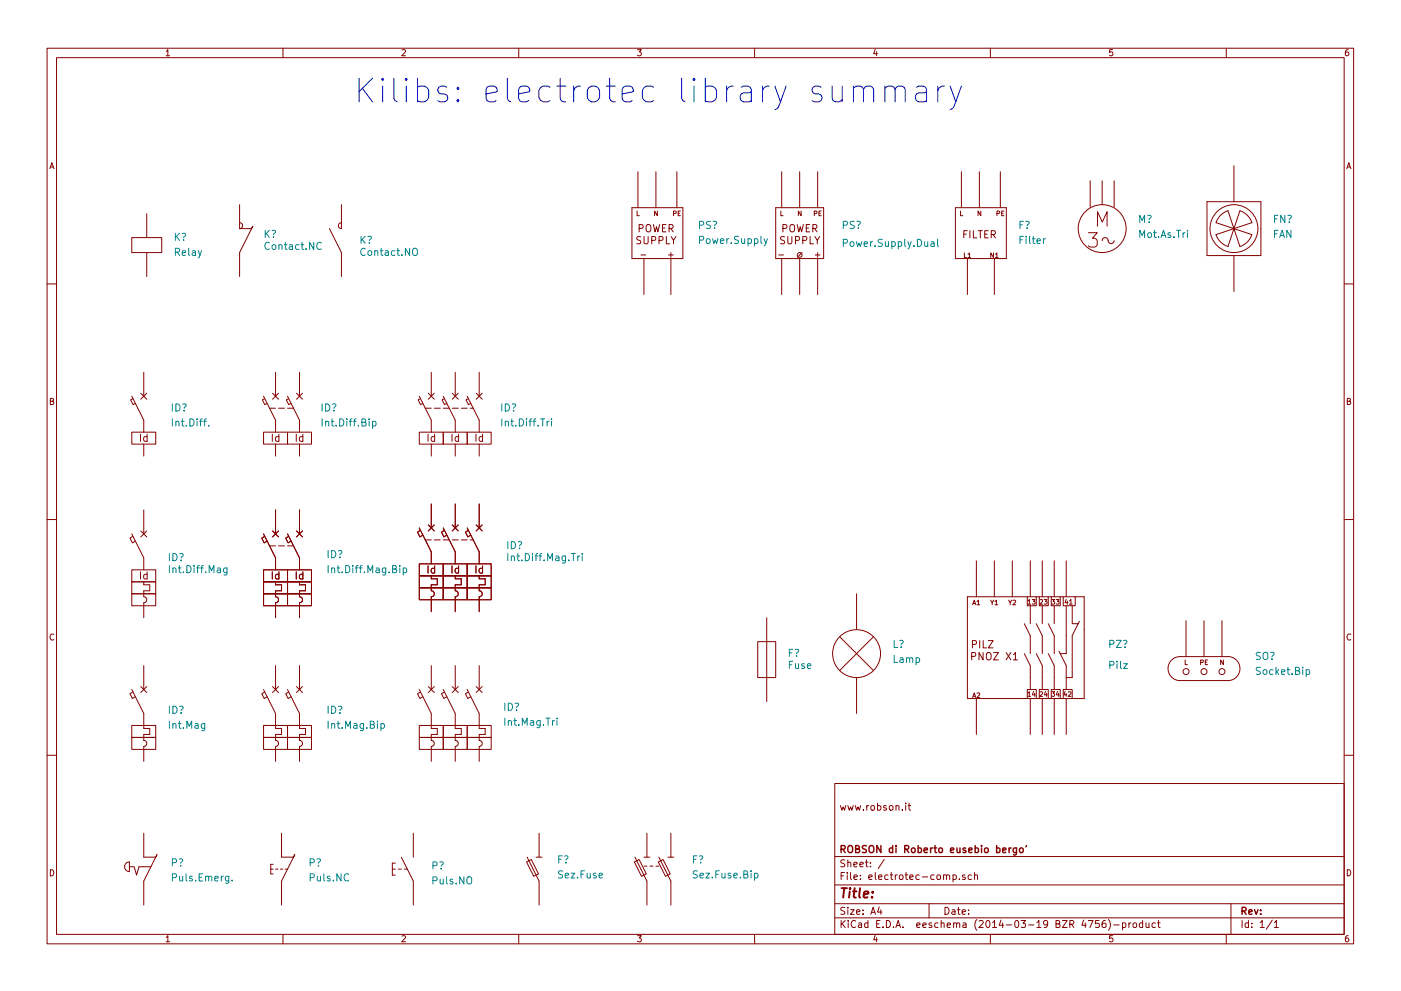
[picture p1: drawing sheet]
<svg xmlns="http://www.w3.org/2000/svg" width="297mm" height="210mm" viewBox="0 0 297 210" stroke-linecap="round" stroke-linejoin="round" font-family="sans-serif">
<g fill="none" stroke="#840000" stroke-width=".21">
<path d="M10 10.2h277v190h-277zM12 12.2h273v186h-273zM35.2 10.9l.4-.4v1.3M35.2 11.8h.8M60 10.2v2M85.2 10.6l.5-.1 .3 .4-.8 .9h.8M110 10.2v2M135.2 10.5h.8l-.5 .5 .3 .1 .2 .2-.1 .4-.2 .1-.5-.1M160 10.2v2M185.5 10.5l-.3 .9h.8M185.9 11v.8M210 10.2v2"/>
<path d="M235.9 10.5h-.6l-.1 .6h.6l.2 .5-.3 .2-.5-.1M260 10.2v2M285.9 10.5l-.4 .1-.2 .2-.1 .8 .3 .2 .4-.1 .1-.4-.1-.2-.4-.1-.3 .3M10.6 35.8l.4-1.3 .4 1.3M10.7 35.4h.6M135.3 36.4v7.7M139.1 36.4v7.7M143.5 36.4v7.7M165.7 36.4v7.7M169.5 36.4v7.7M173.4 36.4v7.7M203.8 36.4v7.7"/>
<path d="M207.6 36.4v7.7M212.1 36.4v7.7M231.1 38.3v5.7M233.7 38.3v5.1M236.2 38.3v5.7M261.6 35.2v7.6M285.5 35.8l.5-1.3 .4 1.3M285.7 35.4h.6M27.9 50.4h6.4v3.2h-6.4zM31.1 45.3v5.1M31.1 53.6v5.1M50.8 47.2h.1a.64 .64 0 0 1 .5 .7 .64 .64 0 0 1-.6 .6"/>
<path d="M50.8 48.5h2.5l-2.5 5.1v5.1M50.8 43.4v5.1M53.6 48l-.3 .5 .3-.5M69.8 48.5l2.6 5.1v5.1M71.1 51h.1M72.4 43.4l-.1 5.1a.64 .64 0 0 1-.5-.7 .64 .64 0 0 1 .6-.6M134 44.1v10.8zM134 44.1h10.8zM134 54.9h10.8zM135.1 44.8v1h.5M135.5 48.5l.7-.1 .2-.2-.2-.5-.7-.1v1.6M135.9 50.3l-.6-.1-.3 .3 .1 .3 .7 .3v.5l-.2 .1h-.6"/>
<path d="M135.9 54.1h1zM136.5 54.9v7.6M136.6 50.2v1.2l.2 .3h.5l.1-.3v-1.2M137.2 47.7h.6a1.01 1.01 0 0 1-.2 1.5l-.4-.1a1.16 1.16 0 0 1 0-1.4zM138.2 51l.7-.1 .1-.2-.1-.4-.7-.1v1.5M138.5 47.6l.4 1.6 .3-1.1 .3 1.1 .4-1.6M139.4 44.8v1l-.6-1v1M139.7 51l.8-.1 .1-.2-.1-.4-.8-.1v1.5M140.5 48.4h.5M141.2 47.6h-.7v1.6h.7M141.3 50.2v1.5h.7M141.7 54.1h1z"/>
<path d="M141.9 48.5l.7-.1 .1-.2-.1-.5-.7-.1v1.6M142.2 48.5l.5 .7M142.2 53.6v1zM142.2 54.9v7.6M142.3 50.2l.5 .8 .5-.8M142.8 45.3h.5v-.4l-.5-.1v1M142.8 51v.7M143.8 45.3h.3M144.3 44.8h-.5v1h.5M144.8 44.1v10.8zM164.5 54.9h10.1zM164.5 44.1v10.8z"/>
<path d="M164.5 44.1h10.1zM165.1 54.1h1zM165.6 44.8v1h.4M165.7 54.9v7.6M166 48.5l.7-.1 .2-.2-.2-.5-.7-.1v1.6M166.3 50.3l-.5-.1-.3 .3 .1 .3 .7 .3v.5l-.2 .1h-.6M167 50.2v1.2l.3 .3h.5l.1-.3v-1.2M167.7 47.7h.6a1.01 1.01 0 0 1-.2 1.5l-.4-.1a1.16 1.16 0 0 1 0-1.4zM168.7 51l.7-.1 .1-.2-.1-.4-.7-.1v1.5M169 47.6l.4 1.6 .3-1.1 .3 1.1 .3-1.6M169.5 54.9v7.6M169.8 44.8v1l-.5-1v1"/>
<path d="M170.1 53.6l-1.1 1M170.2 51l.7-.1 .2-.2-.2-.4-.7-.1v1.5M170.9 48.4h.5M171.7 47.6h-.8v1.6h.8M171.8 50.2v1.5h.7M172.3 48.5l.8-.1 .1-.2-.1-.5-.8-.1v1.6M172.6 45.3h.5l.1-.4-.6-.1v1M172.7 48.5l.5 .7M172.8 50.2l.5 .8 .5-.8M172.8 54.1h1.1zM173.3 51v.7M173.4 53.6v1z"/>
<path d="M173.4 54.9v7.6M173.6 45.3h.4M174.1 44.8h-.5v1h.5M174.6 44.1v10.8zM202.6 44.1v10.8zM202.6 44.1h10.8zM202.6 54.9h10.8zM203.7 44.8v1h.4M204.3 49.7h.6M204.5 53.7v1h.5M205.1 48.9h-.8v1.6M205.1 54.9v7.6"/>
<path d="M205.2 53.9l.3-.2v1M205.2 54.7h.6M205.6 48.9v1.6M206.4 48.9v1.6h.7M207.4 48.9h.9M207.8 48.9v1.6M207.9 44.8v1l-.5-1v1M208.8 49.7h.5M209.5 48.9h-.7v1.6h.7M210.2 49.8l.7-.1 .1-.3v-.3l-.3-.2h-.5v1.6M210.5 49.8l.5 .7M210.6 53.7v1l-.5-1v1"/>
<path d="M210.8 54.9v7.6M211 53.9l.4-.2v1M211 54.7h.6M211.4 45.3h.5v-.4l-.5-.1v1M212.4 45.3h.3M212.9 44.8h-.5v1h.5M213.4 44.1v10.8zM230.8 49.4h1.8l-1 1.1a.82 .82 0 0 1 1 .6v.7l-.2 .5-1.2 .1-.4-.3M232.7 48v-3.1l1 2.2 1-2.2v3.1M233.7 51h.1M233.7 51a.68 .68 0 0 1 .8-.6 .68 .68 0 0 1 .5 .9v.1a.64 .64 0 0 0 .7 .3 .64 .64 0 0 0 .5-.7M255.9 54.2h11.4z"/>
<path d="M255.9 42.8v11.4zM255.9 42.8h5.7zM257.8 49.8l3.8-1.3-1.3 3.8a3.9 3.9 0 0 1-2.5-2.5zM258.9 45.6l1.4-.9 1.3 3.8-3.8-1.3 .4-.8zM261.6 42.8h5.7zM261.6 54.2v7.6M262.9 44.7l-1.3 3.8 3.8-1.3a4 4 0 0 0-2.5-2.5M265.4 49.8a3.9 3.9 0 0 1-2.5 2.5l-1.3-3.8 3.8 1.3M267.3 48.5v5.7zM267.3 42.8v5.7zM10 60.2h2M30.5 79v5.1"/>
<path d="M58.4 79v5.1M63.5 79v5.1M91.4 79v5.1M96.5 79v5.1M101.6 79v5.1M285 60.2h2M10.7 85.1h.5l.1-.5-.6-.1v1.3h.5l.2-.4-.3-.3M27.9 91.7h5.1v2.5h-5.1zM27.9 84.1l2.6 5M28.2 84.6l-.5 .2 .5 1 .5-.2M29.2 86.6h.1M29.8 92.1v1.5"/>
<path d="M29.8 83.4l1.3 1.3M30.5 89.1v2.6zM30.5 94.2v2.6M31.1 83.4l-1.3 1.3M31.2 92.7l-.4-.1-.3 .3 .1 .7h.6M31.2 92.1v1.5M55.9 91.7h5.1v2.5h-5.1zM55.9 84.1l2.5 5M56.1 84.6l-.5 .2 .5 1 .5-.2M57.1 86.6h.1M57.1 86.6h1.3zM57.7 92.1v1.5"/>
<path d="M57.8 83.4l1.3 1.3M58.4 89.1v2.6zM58.4 94.2v2.6M59.1 86.6h1.2zM59.1 83.4l-1.3 1.3M59.1 92.7l-.4-.1-.3 .3 .1 .7h.6M59.1 92.1v1.5M61 91.7h5v2.5h-5zM61 86.6h1.2zM61 84.1l2.5 5M61.2 84.6l-.5 .2 .5 1 .5-.2M62.2 86.6h.1"/>
<path d="M62.8 92.1v1.5M62.9 83.4l1.2 1.3M63.5 89.1v2.6zM63.5 94.2v2.6M64.1 83.4l-1.2 1.3M64.2 92.7l-.4-.1-.3 .3 .1 .7h.6M64.2 92.1v1.5M88.9 91.7h5.1v2.5h-5.1zM88.9 84.1l2.5 5M89.2 84.6l-.6 .2 .6 1 .5-.2M90.2 86.6h.1M90.2 86.6h1.2z"/>
<path d="M90.8 92.1v1.5M90.8 83.4l1.3 1.3M91.4 89.1v2.6zM91.4 94.2v2.6M92.1 86.6h1.2zM92.1 83.4l-1.3 1.3M92.2 92.7l-.5-.1-.3 .3 .2 .7h.6M92.2 92.1v1.5M94 91.7h5.1v2.5h-5.1zM94 86.6h1.2zM94 84.1l2.5 5M94.2 84.6l-.5 .2 .5 1 .5-.2"/>
<path d="M95.2 86.6h.1M95.8 92.1v1.5M95.9 86.6h1.3zM95.9 83.4l1.3 1.3M96.5 89.1v2.6zM96.5 94.2v2.6M97.2 83.4l-1.3 1.3M97.2 92.7l-.4-.1-.3 .3 .1 .7h.6M97.2 92.1v1.5M97.8 86.6h1.3zM99.1 91.7h5v2.5h-5zM99.1 84.1l2.5 5"/>
<path d="M99.3 84.6l-.5 .2 .5 1 .5-.2M99.7 86.6h.6zM100.3 86.6h.1M100.9 92.1v1.5M101 83.4l1.2 1.3M101.6 89.1v2.6zM101.6 94.2v2.6M102.2 83.4l-1.2 1.3M102.3 92.7l-.4-.1-.3 .3 .1 .7h.6M102.3 92.1v1.5M285.6 85.1h.6l.1-.5-.7-.1v1.3h.6l.2-.4-.3-.3M10 110.2h2"/>
<path d="M27.9 113.3l2.6 5.1M28.2 113.8l-.6 .4 .5 1 .6-.4M29.8 112.6l1.3 1.3M30.5 118.4v2.5zM30.5 108.2v5.1M31.1 112.6l-1.3 1.3M55.9 113.3l2.5 5.1M56.1 113.8l-.6 .4 .5 1 .6-.4M57.1 115.8h1.3zM57.8 112.6l1.3 1.3M58.4 118.4v2.5zM58.4 108.2v5.1"/>
<path d="M59.1 115.8h1.2zM59.1 112.6l-1.3 1.3M61 115.8h1.2zM61 113.3l2.5 5.1M61.2 113.8l-.6 .4 .5 1 .6-.4M62.9 112.6l1.2 1.3M63.5 118.4v2.5zM63.5 108.2v5.1M64.1 112.6l-1.2 1.3M88.9 119.6h5.1v2.6h-5.1zM88.9 112l2.5 5.1M89.2 112.5l-.7 .4 .5 1 .7-.4"/>
<path d="M90.2 114.5h1.2zM90.8 111.4l1.3 1.2M91.4 117.1v2.5zM91.4 106.9v5.1M92.1 114.5h1.2zM92.1 111.4l-1.3 1.2M94 119.6h5.1v2.6h-5.1zM94 114.5h1.2zM94 112l2.5 5.1M94.2 112.5l-.6 .4 .5 1 .6-.4M95.9 114.5h1.3zM95.9 111.4l1.3 1.2"/>
<path d="M96.5 117.1v2.5zM96.5 106.9v5.1M97.2 111.4l-1.3 1.2M97.8 114.5h1.3zM99.1 119.6h5v2.6h-5zM99.1 112l2.5 5.1M99.3 112.5l-.6 .4 .5 1 .6-.4M99.7 114.5h.6zM101 111.4l1.2 1.2M101.6 117.1v2.5zM101.6 106.9v5.1M102.2 111.4l-1.2 1.2"/>
<path d="M207 119v7.6M210.8 119v7.6M214.6 119v7.6M218.4 119v7.6M221 119v7.6M223.5 119v7.6M226.1 119v7.6M285 110.2h2M11.4 134.6a.58 .58 0 0 0-.8 .5 .58 .58 0 0 0 .8 .6M27.9 126h5.1v2.5h-5.1zM27.9 123.4h5.1v2.6h-5.1zM27.9 120.9h5.1v2.5h-5.1z"/>
<path d="M29.8 121.3v1.6M30.5 127.9v.6zM30.5 126.6h.1M30.5 126v.6zM30.5 125.3v.7zM30.5 123.4v.7zM30.5 125.3h1.2zM30.5 124.1h1.2zM30.5 126.6a.64 .64 0 0 1 .6 .7 .64 .64 0 0 1-.6 .6M30.5 128.5v2.6M31.2 121.9l-.4-.1-.3 .3 .1 .7h.6M31.2 121.3v1.6"/>
<path d="M31.7 124.1v1.2zM55.9 126h5.1v2.5h-5.1zM55.9 123.4h5.1v2.6h-5.1zM55.9 120.9h5.1v2.5h-5.1zM57.7 121.3v1.6M58.4 127.9v.6zM58.4 126.6h.1M58.4 126v.6zM58.4 125.3v.7zM58.4 123.4v.7zM58.4 125.3h1.3zM58.4 124.1h1.3z"/>
<path d="M58.4 126.6h.1a.64 .64 0 0 1 .6 .7 .64 .64 0 0 1-.7 .6M58.4 128.5v2.6M59.1 121.9l-.4-.1-.3 .3 .1 .7h.6M59.1 121.3v1.6M59.7 124.1v1.2zM61 126h5v2.5h-5zM61 123.4h5v2.6h-5zM61 120.9h5v2.5h-5zM62.8 121.3v1.6M63.5 127.9v.6zM63.5 126.6h.1M63.5 126v.6z"/>
<path d="M63.5 125.3v.7zM63.5 123.4v.7zM63.5 125.3h1.3zM63.5 124.1h1.3zM63.5 126.6h.1a.64 .64 0 0 1 .5 .7 .64 .64 0 0 1-.6 .6M63.5 128.5v2.6M64.2 121.9l-.4-.1-.3 .3 .1 .7h.6M64.2 121.3v1.6M64.8 124.1v1.2zM88.9 124.7h5.1v2.5h-5.1zM88.9 122.2h5.1v2.5h-5.1zM90.8 120.1v1.5"/>
<path d="M91.4 126.6v.6zM91.4 125.3h.1M91.4 124.7v.6zM91.4 124.1v.6zM91.4 122.2v.6zM91.4 124.1h1.3zM91.4 122.8h1.3zM91.4 125.3h.1a.64 .64 0 0 1 .6 .7 .64 .64 0 0 1-.7 .6M91.4 127.2v2.6M92.2 120.6h-.5l-.3 .3 .2 .6h.6M92.2 120.1v1.5M92.7 122.8v1.3z"/>
<path d="M94 124.7h5.1v2.5h-5.1zM94 122.2h5.1v2.5h-5.1zM95.8 120.1v1.5M96.5 126.6v.6zM96.5 125.3h.1M96.5 124.7v.6zM96.5 124.1v.6zM96.5 122.2v.6zM96.5 124.1h1.3zM96.5 122.8h1.3zM96.5 125.3h.1a.64 .64 0 0 1 .6 .7 .64 .64 0 0 1-.7 .6M96.5 127.2v2.6"/>
<path d="M97.2 120.6h-.4l-.3 .3 .1 .6h.6M97.2 120.1v1.5M97.8 122.8v1.3zM99.1 124.7h5v2.5h-5zM99.1 122.2h5v2.5h-5zM100.9 120.1v1.5M101.6 126.6v.6zM101.6 125.3h.1M101.6 124.7v.6zM101.6 124.1v.6zM101.6 122.2v.6zM101.6 124.1h1.3z"/>
<path d="M101.6 122.8h1.3zM101.6 125.3h.1a.64 .64 0 0 1 .5 .7 .64 .64 0 0 1-.6 .6M101.6 127.2v2.6M102.3 120.6h-.4l-.3 .3 .1 .6h.6M102.3 120.1v1.5M102.9 122.8v1.3zM160.7 136.1h3.8v7.7h-3.8zM162.6 136.1v7.7zM162.6 131.1v5M178.1 135.1l7.1 7.1M181.6 126v7.6M185.2 135.1l-7.1 7.1"/>
<path d="M205.1 126.6v21.6zM205.1 126.6h12.7zM206 139.3l.8-.1 .1-.2-.1-.5-.8-.1v1.6M206.2 136.7l.7-.1 .1-.2-.1-.4-.7-.1v1.6M206.2 128.3l.4-1 .3 1M206.3 128h.5M207.1 127.6l.3-.3v1M207.1 128.3h.6M207.7 135.9v1.6M208.4 138.4v1.6l-.8-1.6v1.6M208.5 135.9v1.6h.7M209.3 138.5h.6a1.01 1.01 0 0 1-.1 1.5l-.5-.1a1.16 1.16 0 0 1 0-1.4z"/>
<path d="M209.5 135.9h1.1l-1.1 1.6h1.1M210 127.3l.4 .6 .3-.6M210.4 127.9v.4M210.7 138.4h1l-1 1.6h1M210.9 127.6l.4-.3v1M210.9 128.3h.6M213.3 138.4l1 1.6M213.8 127.3l.4 .6 .3-.6M214.2 127.9v.4M214.3 138.4l-1 1.6M214.8 127.4l.3-.1 .2 .3-.6 .7h.6M214.9 138.9l.4-.5v1.6"/>
<path d="M214.9 140h.8M217.2 138.7l1.2 2.5M217.2 132.3l1.2 2.6M217.8 126.6h1.9v1.9h-1.9zM217.9 127.5l.3-.3v1M217.9 128.2h.6M218.4 134.9v3.8zM218.4 128.5v3.8zM218.8 127.2h.7l-.4 .4 .4 .2-.1 .3h-.6M219.7 126.6h.6zM219.7 138.7l1.3 2.5M219.7 132.3l1.3 2.6"/>
<path d="M220.3 126.6h1.9v1.9h-1.9zM220.5 127.3l.4-.1 .2 .3-.7 .7h.7M221 134.9v3.8zM221 128.5v3.8zM221.4 127.2h.6l-.3 .4 .3 .2-.1 .3h-.5M222.2 126.6h.7zM222.2 138.7l1.3 2.5M222.2 132.3l1.3 2.6M222.9 126.6h1.9v1.9h-1.9zM223 127.2h.6l-.3 .4 .3 .2-.1 .3h-.5M223.5 134.9v3.8zM223.5 128.5v3.8z"/>
<path d="M223.9 127.2h.6l-.3 .4 .3 .2v.3h-.6M224.5 138.2l1.6 3M224.8 126.6h.6zM224.8 138.7h1.3zM225.4 126.6h2.6v1.9h-2.6zM226.1 134.9v3.8zM226.1 128.5v6.4zM226.1 127.1l-.3 .8h.6M226.3 127.5v.7M226.7 127.5l.4-.3v1M226.7 128.2h.6M227.3 134.9v8.9z"/>
<path d="M227.3 128.5v3.8h1.3l-1.3 2.6M228 126.6h1.9zM228.9 131.8l-.3 .5M229.9 133.6v14.6zM229.9 126.6v7zM250.2 139.3h10.1zM250.2 139.3a2.54 2.54 0 0 0-2.6 2.6 2.54 2.54 0 0 0 2.6 2.5M251.5 131.7v7.6M255.3 131.7v7.6M259.1 131.7v7.6M260.3 139.3a2.54 2.54 0 0 1 2.6 2.6 2.54 2.54 0 0 1-2.6 2.5M286.4 134.6a.58 .58 0 0 0-.8 .5 .58 .58 0 0 0 .8 .6"/>
<path d="M27.9 156.5h5.1v2.5h-5.1zM27.9 153.9h5.1v2.6h-5.1zM27.9 146.3l2.6 5.1M28.2 146.8l-.6 .4 .5 1 .6-.4M29.8 145.7l1.3 1.2M30.5 158.4v.6zM30.5 157.1h.1M30.5 156.5v.6zM30.5 155.8v.7zM30.5 153.9v.7zM30.5 155.8h1.2zM30.5 154.6h1.2z"/>
<path d="M30.5 151.4v2.5zM30.5 157.1a.64 .64 0 0 1 .6 .7 .64 .64 0 0 1-.6 .6M30.5 141.2v5.1M30.5 159v2.5M31.1 145.7l-1.3 1.2M31.7 154.6v1.2zM55.9 156.5h5.1v2.5h-5.1zM55.9 153.9h5.1v2.6h-5.1zM55.9 146.3l2.5 5.1M56.1 146.8l-.6 .4 .5 1 .6-.4M57.8 145.7l1.3 1.2M58.4 158.4v.6z"/>
<path d="M58.4 157.1h.1M58.4 156.5v.6zM58.4 155.8v.7zM58.4 153.9v.7zM58.4 155.8h1.3zM58.4 154.6h1.3zM58.4 151.4v2.5zM58.4 157.1h.1a.64 .64 0 0 1 .6 .7 .64 .64 0 0 1-.7 .6M58.4 141.2v5.1M58.4 159v2.5M59.1 145.7l-1.3 1.2M59.7 154.6v1.2z"/>
<path d="M61 156.5h5v2.5h-5zM61 153.9h5v2.6h-5zM61 146.3l2.5 5.1M61.2 146.8l-.6 .4 .5 1 .6-.4M62.9 145.7l1.2 1.2M63.5 158.4v.6zM63.5 157.1h.1M63.5 156.5v.6zM63.5 155.8v.7zM63.5 153.9v.7zM63.5 155.8h1.3zM63.5 154.6h1.3z"/>
<path d="M63.5 151.4v2.5zM63.5 157.1h.1a.64 .64 0 0 1 .5 .7 .64 .64 0 0 1-.6 .6M63.5 141.2v5.1M63.5 159v2.5M64.1 145.7l-1.2 1.2M64.8 154.6v1.2zM88.9 156.5h5.1v2.5h-5.1zM88.9 153.9h5.1v2.6h-5.1zM88.9 146.3l2.5 5.1M89.2 146.8l-.7 .4 .5 1 .7-.4M90.8 145.7l1.3 1.2M91.4 158.4v.6z"/>
<path d="M91.4 157.1h.1M91.4 156.5v.6zM91.4 155.8v.7zM91.4 153.9v.7zM91.4 155.8h1.3zM91.4 154.6h1.3zM91.4 151.4v2.5zM91.4 157.1h.1a.64 .64 0 0 1 .6 .7 .64 .64 0 0 1-.7 .6M91.4 141.2v5.1M91.4 159v2.5M92.1 145.7l-1.3 1.2M92.7 154.6v1.2z"/>
<path d="M94 156.5h5.1v2.5h-5.1zM94 153.9h5.1v2.6h-5.1zM94 146.3l2.5 5.1M94.2 146.8l-.6 .4 .5 1 .6-.4M95.9 145.7l1.3 1.2M96.5 158.4v.6zM96.5 157.1h.1M96.5 156.5v.6zM96.5 155.8v.7zM96.5 153.9v.7zM96.5 155.8h1.3zM96.5 154.6h1.3z"/>
<path d="M96.5 151.4v2.5zM96.5 157.1h.1a.64 .64 0 0 1 .6 .7 .64 .64 0 0 1-.7 .6M96.5 141.2v5.1M96.5 159v2.5M97.2 145.7l-1.3 1.2M97.8 154.6v1.2zM99.1 156.5h5v2.5h-5zM99.1 153.9h5v2.6h-5zM99.1 146.3l2.5 5.1M99.3 146.8l-.6 .4 .5 1 .6-.4M101 145.7l1.2 1.2M101.6 158.4v.6z"/>
<path d="M101.6 157.1h.1M101.6 156.5v.6zM101.6 155.8v.7zM101.6 153.9v.7zM101.6 155.8h1.3zM101.6 154.6h1.3zM101.6 151.4v2.5zM101.6 157.1h.1a.64 .64 0 0 1 .5 .7 .64 .64 0 0 1-.6 .6M101.6 141.2v5.1M101.6 159v2.5M102.2 145.7l-1.2 1.2M102.9 154.6v1.2z"/>
<path d="M162.6 143.8v5M181.6 143.8v7.6M205.1 148.2h.6zM205.7 148.2h2.6zM206.2 148l.4-1 .3 1M206.3 147.7h.5M207 148.2v7.6M207.1 147.1l.4-.1 .2 .3-.6 .7h.6M208.3 148.2h9.5zM217.8 146.3h1.9v1.9h-1.9zM217.9 147l.3-.2v.9M217.9 147.7h.6"/>
<path d="M218.4 143.8v2.5zM218.4 141.2v2.6zM218.4 148.2v7.6M219.1 146.7l-.2 .7h.6M219.4 147.1v.6M219.7 148.2h.6zM220.3 146.3h1.9v1.9h-1.9zM220.5 146.9l.4-.1 .2 .2-.7 .7h.7M221 143.8v2.5zM221 141.2v2.6zM221 148.2v7.6M221.7 146.7l-.3 .7h.6"/>
<path d="M221.9 147.1v.6M222.2 148.2h.7zM222.9 146.3h1.9v1.9h-1.9zM223 146.8h.6l-.3 .3 .3 .2-.1 .3h-.5M223.5 143.8v2.5zM223.5 141.2v2.6zM223.5 148.2v7.6M224.2 146.7l-.2 .7h.6M224.4 147.1v.6M224.8 148.2h.6zM225.4 146.3h1.9v1.9h-1.9zM225.8 146.7l-.2 .7h.6"/>
<path d="M226 147.1v.6M226.1 143.8v2.5zM226.1 143.8h1.2zM226.1 141.2v2.6zM226.1 148.2v7.6M226.5 146.9l.4-.1 .2 .2-.6 .7h.6M227.3 148.2h2.6zM250.2 144.4h10.1zM251.3 140v1h.5M254.6 140.6l.4-.1 .1-.4-.5-.1v1M255.5 140.5h.4M256 140h-.5v1h.5"/>
<path d="M259.4 140v1l-.6-1v1M10 160.2h2M30.5 176.8v5.1h2.5l-2.5 5v5.1M59.7 176.8v5.1h2.5l-2.5 5v5.1M87.6 176.8v5.1M114.3 176.8v5.1M137.2 176.8v5.1M142.2 176.8v5.1M177 166.2h108v32h-108zM178.2 170.9l.3 1 .3-.7 .2 .7 .3-1M179.8 170.9l.3 1 .2-.7 .3 .7 .3-1M181.3 170.9l.3 1 .3-.7 .3 .7 .3-1"/>
<path d="M183.1 171.8v.1M183.8 170.9v1M184.2 170.9l-.4 .3M184.7 171l.2-.1 .4 .1 .1 .6-.1 .2-.4 .1-.2-.1zM186.1 171l.4-.1 .3 .3-.2 .6h-.5M186.1 170.4v1.5M187.9 171l-.3-.1-.3 .2 .1 .2 .5 .2v.3h-.6M188.6 171l.2-.1 .5 .1v.6l-.1 .2-.4 .1-.2-.1zM190 171l.2-.1 .4 .1v.9M190 170.9v1M191.3 171.8v.1M192 170.4v.2"/>
<path d="M192 170.9v1M192.5 170.9h.6M192.7 170.4v1.3l.4 .2M285 160.2h2M10.7 184.5a.65 .65 0 0 1 .7 .7 .65 .65 0 0 1-.7 .6zM27.4 182.9v2zM27.4 182.9a1.02 1.02 0 0 0-1 1 1.02 1.02 0 0 0 1 1M27.4 183.9h1l.6 1.8 .5-1.8M29.5 183.9h1zM30.5 183.9h1.5zM33.3 181.4l-.3 .5 .3-.5M35.2 198.9l.4-.4v1.3"/>
<path d="M35.2 199.8h.8M57.4 184.4v1zM57.4 184.4h.1M57.4 183.4v1zM57.4 185.4h.5zM57.4 184.4h.5zM57.4 183.4h.5zM58.4 184.4h.5zM59.4 184.4h.5zM60 198.2v2M60.5 184.4h.5zM62.5 181.4l-.3 .5 .3-.5"/>
<path d="M83.2 184.4v1.3zM83.2 183.1v1.3zM83.2 185.7h.6zM83.2 184.4h.6zM83.2 183.1h.6zM84.5 184.4h.6zM85.1 181.9l2.5 5v5.1M85.2 198.6l.5-.1 .3 .4-.8 .9h.8M85.7 184.4h.7zM86.4 184.4h.1M110 198.2v2M111.6 182.9l1-.5 1.6 3-1 .5z"/>
<path d="M111.8 181.9l2.5 5v5.1M113 184.4h.1M113.7 181.9h1.2M134.5 182.9l1-.5 1.5 3-1 .5zM134.6 181.9l2.6 5v5.1M135.2 198.5h.8l-.5 .5 .3 .1 .2 .2-.1 .4-.2 .1-.5-.1M135.9 184.4h.1M136.5 183.8h.7zM136.5 181.9h1.3M137.8 183.8h.6zM139.1 183.8h.6zM139.6 182.9l1-.5 1.5 3-1 .5z"/>
<path d="M139.7 181.9l2.5 5v5.1M141 184.4h.1M141.6 181.9h1.3M160 198.2v2M177 194.7h108M177 191.7h108M177 187.8h108M177 181.7h108M178.3 195.3v1.5M178.3 185.8h.5M178.5 195.9l.7 .9M179 185.1h-.7v1.5"/>
<path d="M179.1 192.6l-.6-.1-.2 .3v.3l.7 .3v.5l-.2 .1-.5-.1M179.1 182.5l-.6-.1-.2 .3v.3l.7 .4v.4l-.2 .1-.5-.1M179.2 195.3l-.9 .9M179.6 185.1v.2M179.6 185.6v1M179.8 192.5v.2M179.8 183.1l.2-.2 .3 .1 .1 .9M179.8 182.4v1.5M179.8 193v1M179.8 195.3v.1M179.8 195.8v1M180.3 193h.8l-.8 1h.8"/>
<path d="M180.3 185.1v1.3l.2 .2M181 183.4l.7-.1v-.3l-.4-.1-.3 .2 .1 .7h.6M181.1 186.1l.7-.1-.1-.3-.4-.1-.2 .2v.7h.6M181.4 195.4a.71 .71 0 0 0-1 .5 .71 .71 0 0 0 .7 .9l.3-.1M181.6 193.5l.7-.1v-.3l-.5-.1-.2 .2 .1 .7h.6M182 195.9h.6l.1 .9M182.3 183.4l.7-.1v-.3l-.5-.1-.2 .2 .1 .7h.6M182.4 186.5v.1M182.4 185.7v.1M182.7 196.2l-.7 .2 .2 .4 .5-.1M183 193.9v.1M183 193.1v.1"/>
<path d="M183.5 182.9h.5M183.7 182.4v1.3l.3 .2M184 195.9l-.4-.1-.3 .3 .1 .6 .2 .1 .4-.1M184 195.3v1.5M184.2 186.1l.7-.1v-.3l-.5-.1-.2 .2 .1 .7h.6M184.6 183.8v.1M184.6 183v.1M184.6 194l.5-1.5 .5 1.5M184.8 193.6h.7M185.5 198.4l-.3 1h.8M185.6 185.1v1.3l.2 .2M185.9 199v.8"/>
<path d="M185.9 196h.5M186.3 186.1l.7-.1-.1-.3-.4-.1-.2 .2 .1 .7h.5M186.4 192.4l-.3 1.1h.9M186.6 195.3h-.7v1.5h.7M186.8 193v1M187.2 196.7v.1M187.5 182.3l-1.3 2M187.9 195.3a.76 .76 0 0 1 .9 .7 .76 .76 0 0 1-.9 .8zM188.3 185.7l-.4-.1-.3 .3 .1 .6 .2 .1 .4-.1M188.7 185.6h.6M189 185.1v1.3l.3 .2M189.4 196.7v.1"/>
<path d="M189.8 185.6v1M189.9 196.8l.5-1.5 .5 1.5M190.1 196.4h.7M190.2 185.6l-.4 .3M190.8 185.7l.2-.1 .4 .1 .1 .6-.2 .2-.3 .1-.2-.1zM191.4 196.7v.1M191.9 185.6h.6M192.1 185.1v1.3l.4 .2M192.9 186.1l.7-.1-.1-.3-.4-.1-.2 .2 .1 .7h.5M194.4 196.3l.7-.1-.1-.3-.4-.1-.2 .2v.7h.6M194.9 185.7l-.4-.1-.3 .3 .1 .6 .2 .1 .4-.1M195.6 186h1.1"/>
<path d="M195.7 196.3l.7-.1-.1-.3-.4-.1-.2 .2v.7h.6M197 191.7v3M197.5 195.9l-.3-.1-.2 .2v.2l.5 .2v.3h-.5M198 185.7l-.4-.1-.3 .3 .1 .6 .2 .1 .4-.1M198.7 185.7l.2-.1 .4 .1 .1 .6-.1 .2-.4 .1-.2-.1zM198.9 195.9l-.4-.1-.3 .3v.6l.3 .1 .4-.1M199.5 195.9l.2-.1 .4 .1 .1 .9M199.5 195.3v1.5M200.1 185.7l.2-.1 .3 .1 .1 .9M200.1 185.6v1M200.4 192.5a.76 .76 0 0 1 .8 .8 .76 .76 0 0 1-.8 .7zM200.7 185.8l.2-.2 .4 .1v.9"/>
<path d="M200.8 196.3l.7-.1v-.3l-.5-.1-.2 .2 .1 .7h.6M201.9 193.1h.5l.1 .9M202.1 185.7l.4-.1 .3 .3-.2 .6h-.5M202.1 185.6v1.5M202.2 195.9l.2-.1 .4 .1v.9M202.2 195.8v1M202.5 193.4l-.7 .2 .2 .4 .5-.1M202.8 196l.2-.2 .4 .1 .1 .9M203 193h.6M203.2 192.5v1.3l.4 .2M203.4 186.5v.1M204 193.5l.7-.1-.1-.3-.4-.1-.2 .2 .1 .7h.5"/>
<path d="M204.2 195.9h.6v.9M204.6 185.7l-.3-.1-.3 .2 .1 .2 .5 .2v.3h-.6M204.8 196.2l-.7 .2 .2 .4 .5-.1M205.4 193.9v.1M205.4 193.1v.1M206 185.7l-.5-.1-.2 .3v.6l.2 .1 .5-.1M206.6 185.7l.2-.1 .4 .1 .1 .9M206.6 185.1v1.5M207.1 195.1a1.71 1.71 0 0 0 0 2.3M207.6 195.4l.6-.1 .3 .4-1 1.1h1M209.2 195.4l.2-.1a.8 .8 0 0 1 .5 .7 .8 .8 0 0 1-.5 .8l-.4-.6zM210 198.2v2"/>
<path d="M210.4 195.7l.5-.4v1.5M210.4 196.8h.9M212.2 195.2l-.3 1.1h.9M212.6 195.8v1M213.4 196.2h1.1M215.3 195.4l.2-.1a.8 .8 0 0 1 .5 .7 .8 .8 0 0 1-.5 .8l-.4-.6zM216.5 195.3h.9l-.5 .6 .4 .1v.7l-.2 .1-.6-.1M218.1 196.2h1.1M219.8 195.7l.5-.4v1.5M219.8 196.8h.9M222.1 195.9l-.3 .3h-.3l-.2-.3v-.3l.2-.3h.3l.3 .3a1.01 1.01 0 0 1-.4 1.2h-.3M223.9 196l.7-.1v-.5l-.2-.1h-.5v1.5h.6l.2-.1 .1-.4-.4-.3"/>
<path d="M225.2 195.3h1.1l-1.1 1.5h1.1M226.8 196.1l.7-.1 .2-.2-.1-.4-.2-.1h-.6v1.5M227.2 196.1l.5 .7M229.7 195.2l-.3 1.1h.9M230.1 195.8v1M230.7 195.3h1l-.6 1.5M233 195.3h-.7l-.1 .7 .7-.1 .2 .3-.1 .5-.2 .1-.6-.1M234.4 195.3l-.5 .1a1.11 1.11 0 0 0-.1 1.3l.4 .1 .2-.1 .1-.5-.3-.3h-.4l-.1 .3M235 195.1a1.71 1.71 0 0 1 0 2.3M235.9 198.5h-.6l-.1 .6h.6l.2 .5-.3 .2-.5-.1M236.1 196.2h1.2M238 195.9l.4-.1 .3 .3-.1 .6h-.6"/>
<path d="M238 195.8v1.5M239.3 195.8v1M239.8 195.8l-.5 .3M240.3 195.9l.2-.1 .4 .1 .1 .6-.1 .2-.4 .1-.2-.1zM242.3 195.9l-.5-.1-.2 .3v.6l.2 .1 .5-.1M242.3 195.3v1.5M243 195.8l.1 .9 .3 .1 .2-.1M243.6 195.8v1M245 195.9l-.5-.1-.3 .3 .1 .6 .2 .1 .5-.1M245.4 195.8h.6M245.6 195.3v1.3l.4 .2M260 198.2v2"/>
<path d="M261 191.7v6.5M263.3 195.3v1.5M264.7 195.9l-.4-.1-.3 .3 .1 .6 .2 .1 .4-.1M264.7 195.3v1.5M265.4 196.7v.1M265.4 195.9v.1M267.2 195.7l.4-.4v1.5M267.2 196.8h.8M269.7 195.2l-1.2 1.9M270.2 195.7l.4-.4v1.5M270.2 196.8h.8M285.6 184.5a.65 .65 0 0 1 .8 .7 .65 .65 0 0 1-.8 .6z"/>
<path d="M285.9 198.5l-.4 .1-.2 .2-.1 .8 .3 .2 .4-.1 .1-.4-.1-.2-.4-.1-.3 .3"/>
<circle cx="169.5" cy="54.1" r=".51"/>
<circle cx="233.7" cy="48.5" r="5.1"/>
<circle cx="261.6" cy="48.5" r="5.1"/>
<circle cx="181.6" cy="138.7" r="5.1"/>
<circle cx="251.5" cy="142.5" r=".63"/>
<circle cx="255.3" cy="142.5" r=".63"/>
<circle cx="259.1" cy="142.5" r=".63"/>
</g>
<g fill="none" stroke="#840000" stroke-width=".3">
<path d="M179.8 179.6l.3-.2a.53 .53 0 0 1 .7 .5v.5a.51 .51 0 0 1-.8 .4 1.05 1.05 0 0 1-.2-1.2zM183.7 179.5l-.6-.1-.3 .3 .1 .3 .7 .3v.5l-.2 .1-.6-.1M184.3 179.6l.3-.2a.53 .53 0 0 1 .7 .5v.5a.51 .51 0 0 1-.8 .4 1.05 1.05 0 0 1-.2-1.2zM186.8 179.4v1.5l-.9-1.5v1.5M189.3 180l-.5-.1-.3 .3 .1 .6 .2 .1 .5-.1M189.3 179.4v1.5M190 179.4v.1M190 179.9v1M194.7 180l.4-.1 .3 .3-.2 .6h-.5M194.7 179.4v1.5M197.3 179.9v1M197.7 179.9l-.4 .3"/>
<path d="M198 179.9h.6M198.2 179.4v1.3l.4 .2M202.9 179.9l.1 .9 .3 .1 .2-.1M203.5 179.9v1M204.7 180l-.3-.1-.2 .2v.2l.5 .2v.3h-.5M206.8 180l.4-.1 .3 .3-.2 .6h-.5M206.8 179.4v1.5M208.1 179.4v.1M208.1 179.9v1M211.3 180l.4-.1 .3 .3-.1 .6h-.6M211.3 179.4v1.5M213.9 179.9v1"/>
<path d="M214.4 179.9l-.5 .3M215.5 179.9v1.3l-.3 .2-.3-.1M215.5 180l-.4-.1-.3 .3 .1 .6 .2 .1 .4-.1M217.7 179.4l-.2 .3M178.3 180.2l.7-.1 .2-.2-.1-.4-.2-.1h-.6v1.5M178.7 180.2l.5 .7M181.4 180.1l.7-.1v-.5l-.2-.1h-.5v1.5h.6l.2-.1 .1-.4-.4-.3M191.8 180.2l.7-.1 .2-.2-.1-.4-.2-.1h-.6v1.5M192.2 180.2l.5 .7M193.3 180l.2-.1 .5 .1v.6l-.1 .2-.4 .1-.2-.1zM195.9 180.4l.7-.1v-.3l-.4-.1-.3 .2 .1 .7h.6M199.1 180l.2-.1 .4 .1 .1 .6-.1 .2-.4 .1-.2-.1z"/>
<path d="M201.5 180.4l.7-.1v-.3l-.4-.1-.3 .2 .1 .7h.6M205.4 180.4l.7-.1-.1-.3-.4-.1-.2 .2 .1 .7h.5M208.8 180l.2-.1 .4 .1 .1 .6-.1 .2-.4 .1-.2-.1zM212.6 180.4l.7-.1-.1-.3-.4-.1-.2 .2v.7h.6M216.2 180l.2-.1 .5 .1v.6l-.1 .2-.4 .1-.2-.1zM263.3 193.3l.8-.1 .1-.2-.1-.3-.2-.2h-.6v1.5M263.7 193.3l.5 .7M264.8 193.5l.7-.1-.1-.3-.4-.1-.2 .2v.7h.6M266 193l.3 1 .4-1M267.3 193.9v.1M267.3 193.1v.1"/>
</g>
<path d="M178.4 188.4h1.2M179 188.4l-.2 2M180.2 189.1l-.2 1.3M180.2 188.4v.2l.1-.1-.1-.1v.2M180.8 189.1h.8M181.2 188.4l-.2 1.8 .1 .1 .4 .1M182.3 188.4l-.2 1.8 .3 .2M183.1 189.8l1-.2v-.4h-.8l-.2 1 .2 .2 .6-.1M184.9 190.3v.1M185 189.2v.2l-.1-.1 .1-.1v.2" fill="none" stroke="#840000" stroke-width=".41"/>
<g fill="none" stroke="#0000c2" stroke-width=".21">
<path d="M76.1 16.6v5M76.8 18.7l2.2 2.9M79 16.6l-2.9 2.9M81.1 16.6l-.2 .2 .2 .3 .3-.3-.3-.2v.5M81.1 18.3v3.3M83.5 16.6v4.3l.2 .5 .5 .2M86.1 16.6l-.2 .2 .2 .3 .3-.3-.3-.2v.5M86.1 18.3v3.3M88.5 18.5l.5-.2h.9l.5 .2 .5 .7v1.4l-.5 .8-.5 .2h-.9l-.5-.2M88.5 16.6v5M94.7 18.5l-.5-.2h-.7l-.5 .2-.2 .5 .2 .7 1.7 .5 .2 .4-.2 .8-.5 .2h-.9l-.5-.2M97.1 18.5l.2 .2-.2 .3-.2-.3 .2-.2v.5"/>
<path d="M103 19.9l2.4-.4v-.5l-.2-.5-.5-.2h-.9l-.5 .2-.3 .5v1.9l.3 .5 .5 .2h.9l.5-.2M107.6 16.6v4.3l.2 .5 .5 .2M110 19.9l2.3-.4v-.5l-.2-.5-.5-.2h-.9l-.5 .2-.2 .5v1.9l.2 .5 .5 .2h.9l.5-.2M116.6 18.5l-.4-.2h-1l-.7 .4-.3 .5v1.4l.5 .8 .5 .2h1l.4-.2M118.1 18.3h1.9M118.8 16.6v4.3l.2 .5 .5 .2h.5M121.6 18.3v3.3M123.1 18.3a1.32 1.32 0 0 0-1.5 .9M124.7 18.7a1.36 1.36 0 0 1 1.4-.5 1.36 1.36 0 0 1 1 1v1.4a1.35 1.35 0 0 1-1.3 1.1 1.35 1.35 0 0 1-1.3-1.1v-1.4zM128.5 18.3h2M129.3 16.6v4.3l.2 .5 .5 .2h.5M131.9 19.9l2.4-.4v-.5l-.3-.5-.4-.2h-1l-.5 .2-.2 .5v1.9l.2 .5 .5 .2h1l.4-.2"/>
<path d="M138.6 18.5l-.5-.2h-1l-.7 .4-.2 .5v1.4l.5 .8 .4 .2h1l.5-.2M144.5 16.6v4.3l.3 .5 .4 .2M147.1 16.6l-.2 .2 .2 .3 .3-.3-.3-.2v.5M147.1 18.3v3.3M149.5 18.5l.5-.2h1l.4 .2 .5 .7v1.4l-.5 .8-.4 .2h-1l-.5-.2M149.5 16.6v5M154.1 18.3v3.3M155.5 18.3a1.32 1.32 0 0 0-1.4 .9M157.1 18.5l.5-.2h1l.5 .2 .2 .5v2.6M159.3 19.5l-.5 .2h-1.2a.98 .98 0 0 0-.7 1 .98 .98 0 0 0 .7 .9h1.2l.5-.2M161.7 18.3v3.3M163.1 18.3a1.32 1.32 0 0 0-1.4 .9"/>
<path d="M164.3 18.3l1.2 3.3M166.7 18.3l-1.7 4.5-.7 .5M174.1 18.5l-.5-.2h-.7l-.5 .2-.2 .5 .2 .7 1.7 .5 .2 .4-.2 .8-.5 .2h-1l-.4-.2M176.4 18.3v2.6l.3 .5a1.33 1.33 0 0 0 1.9-.3M178.6 18.3v3.3M180.9 18.7a1.23 1.23 0 0 1 2.2 .3v2.6M180.9 18.3v3.3M183.1 19l.2-.5 .5-.2h.7l.5 .2 .2 .5v2.6M187.6 18.7a1.23 1.23 0 0 1 2.2 .3v2.6M187.6 18.3v3.3M189.8 19l.2-.5 .5-.2h.7l.5 .2 .2 .5v2.6M194.3 18.5l.5-.2h.9l.5 .2 .2 .5v2.6"/>
<path d="M196.4 19.5l-.4 .2h-1.2a.98 .98 0 0 0-.7 1 .98 .98 0 0 0 .7 .9h1.2l.4-.2M198.8 18.3v3.3M200.3 18.3a1.32 1.32 0 0 0-1.5 .9M201.4 18.3l1.2 3.3M203.8 18.3l-1.6 4.5-.8 .5M97.1 21.1l.2 .3-.2 .2-.2-.2 .2-.3v.5"/>
</g>
<g fill="none" stroke="#008484" stroke-width=".21">
<path d="M37.2 53.5l.7-.1 .2-.2-.1-.4-.2-.1h-.6v1.5M37.2 49.5v1.5M37.4 50.2l.7 .8M37.6 53.5l.5 .7M38.1 49.5l-.9 .9M38.6 49.6l.5-.1a.5 .5 0 0 1-.2 .9M38.6 53.7l.8-.2-.1-.2-.4-.1-.3 .2 .1 .7h.6M38.9 50.9v.1M40 52.7v1.3l.2 .2M40.8 53.3h.6l.1 .9M41.5 53.5l-.7 .2a.3 .3 0 0 0 .1 .5l.6-.1M42 53.2l.4 1"/>
<path d="M42.7 53.2l-.5 1.4-.2 .1M56.2 48.9v1.5M56.5 49.5l.6 .9M57.1 51.6a.72 .72 0 0 0-1 .4 .72 .72 0 0 0 .7 .9l.3-.1M57.1 48.9l-.9 .8M57.7 48.9h.5a.5 .5 0 0 1-.2 .8v.1M57.8 52.1l.2-.2 .4 .2 .1 .5-.2 .3h-.3l-.2-.1zM58 50.2v.2M59.1 52.1l.1-.1a.36 .36 0 0 1 .6 .1v.8M59.1 51.9v1M60.3 51.9h.6M60.5 51.4v1.3l.4 .2"/>
<path d="M61.4 52h.6v.9M62 52.3l-.6 .1a.3 .3 0 0 0 .1 .5h.5M63.4 52l-.4-.1-.3 .3 .1 .7h.6M63.8 51.9h.6M64 51.4v1.3l.4 .2M64.9 52.8v.1M66.5 51.4v1.5l-.9-1.5v1.5M68.1 51.6a.72 .72 0 0 0-1 .4 .72 .72 0 0 0 .7 .9l.3-.1M76.6 50.1v1.6M76.8 50.8l.6 .9M77.4 52.8a.72 .72 0 0 0-1 .5 .72 .72 0 0 0 .7 .9l.3-.2M77.4 50.1l-.8 .9"/>
<path d="M78 50.2l.5-.1a.5 .5 0 0 1-.2 .9v.1M78.1 53.3l.2-.1 .4 .1 .1 .6-.1 .2-.4 .1-.2-.2zM78.3 51.5v.2M79.5 53.3a.36 .36 0 0 1 .6 .1v.8M79.5 53.2v1M80.6 53.2h.6M80.8 52.7v1.3l.4 .2M81.7 53.3h.6v.9M82.3 53.5l-.6 .2a.3 .3 0 0 0 .1 .5l.5-.1M83.7 53.3l-.4-.1-.3 .3 .1 .6h.6M84.2 53.2h.5M84.4 52.7v1.3l.3 .2"/>
<path d="M85.2 54v.2M86.8 52.7v1.5l-.8-1.5v1.5M87.6 52.9a.5 .5 0 0 1 .5-.2 .5 .5 0 0 1 .4 .5l-.1 .8-.3 .2a.53 .53 0 0 1-.6-.5zM148.3 47.8l.7-.1 .2-.2-.1-.4-.2-.1h-.6v1.5M148.3 50.9h.7l.2-.3-.1-.3-.2-.2h-.6v1.6M149.8 50.8l.3-.2 .4 .2 .1 .6-.2 .2-.3 .1-.3-.2zM150.6 47h-.5l-.3 .3 .1 .3 .7 .3v.4l-.3 .2-.5-.1M151.1 50.6l.3 1.1 .2-.8 .3 .8 .3-1.1M151.2 47h.5a.5 .5 0 0 1-.2 .8v.1M151.5 48.3v.2M152.7 51.1l.8-.1-.1-.3-.4-.1-.3 .3 .1 .7h.6M154.1 50.6v1.1"/>
<path d="M154.5 50.6l-.4 .3M155 51.5v.2M156.6 50.2l-.6-.1-.3 .3 .2 .4 .6 .3v.4l-.2 .2-.6-.1M157.2 50.6l.1 1 .4 .1 .2-.2M157.9 50.6v1.1M158.6 50.7l.4-.1 .3 .3-.1 .7h-.6M158.6 50.6v1.6M160 50.7l.4-.1 .3 .3-.1 .7h-.6M160 50.6v1.6M161.3 50.1v1.4l.3 .2M162 50.6l.4 1.1M162.7 50.6l-.5 1.4-.2 .2"/>
<path d="M178.8 47.8l.7-.1 .2-.2-.1-.4-.2-.1h-.6v1.5M178.8 51.6l.7-.1 .2-.2-.1-.4-.2-.1h-.6v1.5M180.3 51.4l.2-.1 .5 .1 .1 .6-.2 .2-.4 .1-.2-.2zM181.1 47h-.6l-.2 .1v.4l.7 .3 .1 .4-.3 .3-.6-.1M181.6 51.3l.2 1 .3-.7 .3 .7 .3-1M181.7 47h.5a.5 .5 0 0 1-.2 .8v.1M182 48.3v.2M183.2 51.8l.7-.2v-.2l-.5-.1-.2 .2 .1 .7h.6M184.6 51.3v1M185 51.3l-.4 .3M185.5 52.1v.2M187.1 50.8h-.6l-.2 .1v.5l.6 .2 .2 .4-.3 .3-.6-.1"/>
<path d="M187.7 51.3l.1 .9 .3 .1 .3-.2M188.4 51.3v1M189.1 51.4l.4-.1 .3 .3-.1 .6h-.6M189.1 51.3v1.5M190.4 51.4l.5-.1 .3 .3-.2 .6h-.6M190.4 51.3v1.5M191.8 50.8v1.3l.2 .2M192.5 51.3l.3 1M193.2 51.3l-.5 1.3-.2 .2M193.8 52.1v.2M194.5 50.8a.77 .77 0 0 1 .9 .7 .77 .77 0 0 1-.9 .8zM196 51.3l.1 .9 .4 .1 .2-.2"/>
<path d="M196.7 51.3v1M197.4 51.4h.6l.1 .9M198.1 51.6l-.7 .2a.3 .3 0 0 0 .2 .5l.5-.1M198.8 50.8v1.3l.2 .2M216.3 47.7h.5M216.3 50.9h.5M217 47h-.7v1.5M217 50.1h-.7v1.6M217.5 47h.5a.5 .5 0 0 1-.2 .8v.1M217.6 50.1v.2M217.6 50.6v1.1M217.8 48.3v.2"/>
<path d="M218.3 50.1v1.4l.2 .2M218.9 50.6h.6M219.1 50.1v1.4l.4 .2M219.9 51.1l.7-.1-.1-.3-.4-.1-.2 .3v.7h.6M221.2 50.6v1.1M221.7 50.6l-.5 .3M241.7 47.2v-1.5l.5 1.1 .5-1.1v1.5M241.7 50.4v-1.5l.5 1.1 .5-1.1v1.5M243.3 45.8l.5-.1a.5 .5 0 0 1-.2 .9M243.4 49.5l.2-.1 .5 .1v.6l-.1 .2-.4 .1-.2-.2zM243.6 47.1v.1M244.6 49.4h.6"/>
<path d="M244.8 48.9v1.3l.4 .2M245.6 50.2v.2M246.2 50.4l.5-1.5 .5 1.5M246.3 50h.7M248.2 49.4h-.4l-.2 .2 .1 .2 .5 .2v.3h-.6M248.9 50.2v.2M249.5 48.9h.8M249.9 48.9v1.5M250.8 49.4v1M251.3 49.4l-.5 .3M251.8 48.9v.1M251.8 49.4v1"/>
<path d="M270.2 46.4h.5M270.2 49.6h.5M271 45.7h-.8v1.5M271 48.9h-.8v1.5M271.3 50.4l.5-1.5 .5 1.5M271.4 50h.8M272.4 45.7v1.5l-.9-1.5v1.5M273 45.8l.6-.1a.5 .5 0 0 1-.2 .9M273.4 47.1v.1M273.7 48.9v1.5l-.9-1.5v1.5M36.6 85.7v1.5M36.6 88.9v1.5"/>
<path d="M37.3 85.7a.77 .77 0 0 1 .9 .8 .77 .77 0 0 1-.9 .7zM37.3 89.5h.1a.36 .36 0 0 1 .5 .1v.8M37.3 89.4v1M38.5 89.4h.5M38.7 88.9v1.3l.3 .2M38.7 85.8l.5-.1a.5 .5 0 0 1-.2 .9M39 87.1v.1M39.5 90.2v.2M40.3 88.9a.77 .77 0 0 1 .9 .7 .77 .77 0 0 1-.9 .8zM41.8 88.9v.1M41.8 89.4v1M42.3 89.4h.6"/>
<path d="M42.9 88.9l-.4 .2v1.3M43.2 89.4h.6M43.8 88.9l-.4 .2v1.3M44.2 90.2v.2M68.3 85.7v1.5M68.3 88.9v1.5M69 85.7a.77 .77 0 0 1 .9 .8 .77 .77 0 0 1-.9 .7zM69 89.5h.1a.36 .36 0 0 1 .6 .1v.8M69 89.4v1M70.2 89.4h.6M70.4 88.9v1.3l.4 .2M70.5 85.8l.5-.1a.5 .5 0 0 1-.2 .9"/>
<path d="M70.8 87.1v.1M71.3 90.2v.2M72 88.9a.77 .77 0 0 1 .9 .7 .77 .77 0 0 1-.9 .8zM73.5 88.9v.1M73.5 89.4v1M74.1 89.4h.6M74.7 88.9l-.4 .2v1.3M74.9 89.4h.6M75.5 88.9l-.4 .2v1.3M76 90.2v.2M76.7 89.6l.7-.1 .1-.2v-.3l-.8-.1v1.5h.6l.2-.2 .1-.3-.4-.3M78.3 88.9v.1"/>
<path d="M78.3 89.4v1M79 89.5l.4-.1 .3 .3-.1 .6h-.6M79 89.4v1.5M106.4 85.7v1.5M106.4 88.9v1.5M107.1 85.7a.77 .77 0 0 1 .9 .8 .77 .77 0 0 1-.9 .7zM107.1 89.5h.1a.36 .36 0 0 1 .6 .1v.8M107.1 89.4v1M108.3 89.4h.6M108.5 88.9v1.3l.4 .2M108.6 85.8l.5-.1a.5 .5 0 0 1-.2 .9M108.9 87.1v.1"/>
<path d="M109.4 90.2v.2M110.1 88.9a.77 .77 0 0 1 .9 .7 .77 .77 0 0 1-.9 .8zM111.6 88.9v.1M111.6 89.4v1M112.2 89.4h.6M112.8 88.9l-.4 .2v1.3M113 89.4h.6M113.6 88.9l-.4 .2v1.3M114.1 90.2v.2M114.6 88.9h.9M115.1 88.9v1.5M116 89.4v1"/>
<path d="M116.4 89.4l-.4 .3M116.9 88.9v.1M116.9 89.4v1M35.9 117.4v1.6M35.9 120v1.5M36.7 117.4a.77 .77 0 0 1 .8 .8 .77 .77 0 0 1-.8 .8zM38 120v1.3l.4 .2M38.1 117.5l.5-.1a.5 .5 0 0 1-.2 .9v.1M38.4 118.8v.2M39.6 120a.77 .77 0 0 1 .9 .7 .77 .77 0 0 1-.9 .8zM41.1 120v.1M42.3 120l-.4 .2v1.3"/>
<path d="M43.1 120l-.4 .2v1.3M69.6 116.8v1.5M69.6 120v1.5M70.3 116.8a.77 .77 0 0 1 .9 .8 .77 .77 0 0 1-.9 .7zM71.7 120v1.3l.4 .2M71.8 116.9l.5-.1a.5 .5 0 0 1-.2 .9M72.1 118.2v.1M73.3 120a.77 .77 0 0 1 .9 .7 .77 .77 0 0 1-.9 .8zM74.8 120v.1M75.9 120l-.4 .2v1.3M76.8 120l-.4 .2v1.3M84.8 120v.1"/>
<path d="M107.7 114.9v1.5M107.7 117.4v1.6M108.4 114.9a.77 .77 0 0 1 .9 .8 .77 .77 0 0 1-.9 .7zM108.4 118.1l.1-.1a.36 .36 0 0 1 .6 .2v.8M108.4 118v1M109.6 118h.6M109.8 117.4v1.4l.4 .2M109.9 115l.5-.1a.5 .5 0 0 1-.2 .9M110.2 116.3v.1M110.6 118.8v.2M111.4 117.4a.77 .77 0 0 1 .9 .8 .77 .77 0 0 1-.9 .8zM112.9 117.4v.2"/>
<path d="M112.9 118v1M113.4 118h.6M114 117.4l-.4 .3v1.3M114.3 118h.6M114.9 117.4l-.4 .3v1.3M115.4 118.8v.2M116.1 119v-1.6l.5 1.1 .5-1.1v1.6M117.9 118h.5l.1 1M118.5 118.3l-.6 .2a.3 .3 0 0 0 .1 .5l.5-.1M119.9 118v1.2l-.3 .3-.4-.1M119.9 118h-.4l-.3 .3 .1 .6h.6M120.6 118.8v.2"/>
<path d="M121.1 117.4h.9M121.6 117.4v1.6M122.5 118v1M122.9 118l-.4 .3M123.4 117.4v.2M123.4 118v1M36.7 120.6a.36 .36 0 0 1 .6 .1v.8M36.7 120.5v1M37.8 120.5h.6M38.9 121.4v.1M41.1 120.5v1M41.7 120.5h.6"/>
<path d="M42.5 120.5h.6M43.6 121.4v.1M44.3 121.5v-1.5l.6 1.1 .5-1.1v1.5M46.1 120.6h.6l.1 .9M46.8 120.8l-.7 .2a.3 .3 0 0 0 .2 .5l.5-.1M48.1 120.5v1.2l-.2 .3-.4-.1M48.1 120.6l-.4-.1-.3 .3 .1 .6h.6M70.3 120.6h.1a.36 .36 0 0 1 .6 .1v.8M70.3 120.5v1M71.5 120.5h.6M72.5 121.4v.1M74.8 120.5v1"/>
<path d="M75.3 120.5h.6M76.2 120.5h.6M77.3 121.4v.1M78 121.5v-1.5l.5 1.1 .5-1.1v1.5M79.8 120.6h.5l.1 .9M80.4 120.8l-.6 .2a.3 .3 0 0 0 .1 .5l.5-.1M81.8 120.5v1.2l-.3 .3-.4-.1M81.8 120.6l-.4-.1-.3 .3 .1 .6h.6M82.5 121.4v.1M83.2 120.7l.7-.1 .1-.2v-.3l-.8-.1v1.5h.6l.2-.1 .1-.4-.4-.3M84.8 120.5v1M85.5 120.6l.4-.1 .3 .3-.1 .6h-.6"/>
<path d="M85.5 120.5v1.5M167.4 138.5h.5M168.1 137.8h-.7v1.5M168.6 137.8h.5a.5 .5 0 0 1-.2 .8v.1M168.9 139.1v.2M189.6 135.9v1.5h.7M189.6 139v1.6h.7M190.8 135.9h.5a.5 .5 0 0 1-.2 .8v.1M190.8 139.6h.6l.1 1M191.1 137.2v.2M191.5 139.9l-.7 .1a.32 .32 0 0 0 .2 .6l.5-.1M192.2 139.7l.1-.1a.36 .36 0 0 1 .6 .2v.8"/>
<path d="M192.2 139.5v1.1M192.9 139.8a.35 .35 0 0 1 .3-.3 .35 .35 0 0 1 .3 .3v.8M194.2 139.6l.5-.1 .3 .3-.2 .7h-.6M194.2 139.5v1.6M235.3 136.7l.7-.1 .2-.2-.1-.4-.2-.1h-.6v1.5M236.7 135.9h1l-1 1.5h1M238.2 135.9h.5a.5 .5 0 0 1-.2 .8v.1M238.5 137.2v.2M267.2 138.5l-.6-.1-.3 .3 .2 .4 .7 .2v.5l-.3 .1-.6-.1M267.9 138.6a.5 .5 0 0 1 .5-.2 .5 .5 0 0 1 .4 .5v.8l-.3 .2a.53 .53 0 0 1-.7-.5zM269.4 138.5l.5-.1a.5 .5 0 0 1-.2 .9M269.7 139.8v.1"/>
<path d="M35.9 149.8v1.6M35.9 153v1.5M36.7 149.8a.77 .77 0 0 1 .8 .8 .77 .77 0 0 1-.8 .8zM36.7 153.7v-.1a.36 .36 0 0 1 .6 .1v.8M36.7 153.5v1M37.8 153.5h.6M38 153v1.3l.4 .2M38.1 149.9l.5-.1a.5 .5 0 0 1-.2 .9v.1M38.4 151.2v.2M38.9 154.4v.1M39.6 154.5v-1.5l.5 1.1 .5-1.1v1.5M41.4 153.6h.6v.9"/>
<path d="M42 153.9l-.6 .1a.3 .3 0 0 0 .1 .5h.5M43.4 153.5v1.3l-.3 .2h-.4M43.4 153.6l-.4-.1-.3 .3 .1 .7h.6M69.6 149.8v1.6M69.6 153v1.5M70.3 149.8a.77 .77 0 0 1 .9 .8 .77 .77 0 0 1-.9 .8zM70.3 153.7l.1-.1a.36 .36 0 0 1 .6 .1v.8M70.3 153.5v1M71.5 153.5h.6M71.7 153v1.3l.4 .2M71.8 149.9l.5-.1a.5 .5 0 0 1-.2 .9v.1M72.1 151.2v.2"/>
<path d="M72.5 154.4v.1M73.3 154.5v-1.5l.5 1.1 .5-1.1v1.5M75 153.6h.6l.1 .9M75.7 153.9l-.7 .1a.3 .3 0 0 0 .2 .5h.5M77.1 153.5v1.3l-.3 .2h-.4M77.1 153.6l-.5-.1-.3 .3 .2 .7h.6M77.8 154.4v.1M78.5 153.7h.7l.1-.3-.1-.2-.7-.2v1.5h.6l.2-.1 .1-.4-.4-.3M80 153v.2M80 153.5v1M80.8 153.6l.4-.1 .3 .3-.1 .7h-.6M80.8 153.5v1.5"/>
<path d="M107 149.2v1.5M107 152.4v1.5M107.8 149.2a.77 .77 0 0 1 .9 .8 .77 .77 0 0 1-.9 .7zM107.8 153a.36 .36 0 0 1 .6 .1v.8M107.8 152.9v1M108.9 152.9h.6M109.1 152.4v1.3l.4 .2M109.2 149.3l.5-.1a.5 .5 0 0 1-.2 .9M109.5 150.6v.1M110 153.7v.2M110.7 153.9v-1.5l.6 1.1 .5-1.1v1.5M112.5 153h.6l.1 .9"/>
<path d="M113.2 153.2l-.7 .2a.3 .3 0 0 0 .1 .5l.6-.1M114.5 152.9v1.2l-.3 .3-.3-.1M114.5 153l-.4-.1-.3 .3 .1 .6h.6M115.2 153.7v.2M115.8 152.4h.8M116.2 152.4v1.5M117.1 152.9v1M117.6 152.9l-.5 .3M118.1 152.4v.1M118.1 152.9v1M167.4 141h.5M168.1 140.3h-.7v1.5"/>
<path d="M168.7 140.8v1h.4l.2-.1M169.3 140.8v1M170.5 140.9l-.3-.1-.2 .2v.2l.5 .2v.4h-.5M171.2 141.3l.7-.1v-.3l-.5-.1-.2 .2 .1 .8h.6M235.3 141.1l.7-.1 .2-.2-.1-.3-.2-.2h-.6v1.5M236.8 140.3v.2M236.8 140.8v1M237.6 140.3v1.3l.2 .2M238.2 140.8h.8l-.8 1h.8M267.2 141.7l-.6-.1-.2 .1v.5l.7 .2 .1 .4-.3 .3-.6-.1M267.9 142.2l.2-.1 .4 .1 .1 .6-.1 .2-.4 .1-.2-.2zM269.9 142.2l-.4-.1-.3 .3 .1 .6h.6"/>
<path d="M270.5 141.6v1.5M270.7 142.5l.4 .6M271.1 142.1l-.6 .6M271.7 142.6l.7-.2v-.2l-.5-.1-.2 .2 .1 .7h.6M272.9 142.1h.6M273.1 141.6v1.3l.4 .2M273.9 142.9v.2M274.7 142.3l.6-.1 .2-.2-.1-.3-.7-.1v1.5h.6l.2-.2 .1-.3-.4-.3M276.2 141.6v.1M276.2 142.1v1M276.9 142.2l.5-.1 .3 .3-.2 .6h-.6M276.9 142.1v1.5"/>
<path d="M36.6 183h.7l.1-.3v-.3l-.3-.2h-.5v1.5M36.6 186.2l.7-.1 .1-.2v-.4l-.3-.1h-.5v1.5M38 182.3l.5-.1a.5 .5 0 0 1-.2 .9v.1M38.1 185.9l.1 .9 .3 .1 .2-.1M38.3 183.6v.1M38.7 185.9v1M39.4 185.4v1.3l.3 .2M40.7 186l-.3-.1-.2 .2v.2l.5 .2v.3h-.5M41.5 186.8v.1M42.2 186.1h.5M43 185.4h-.8v1.5h.8M43.6 186h.1a.36 .36 0 0 1 .5 .1v.8"/>
<path d="M43.6 185.9v1M44.2 186.1a.35 .35 0 0 1 .4-.2 .35 .35 0 0 1 .3 .2v.8M45.5 186.4l.8-.1-.1-.3-.4-.1-.3 .2 .1 .7h.6M46.9 185.9v1M47.3 185.9l-.4 .3M48.5 185.9v1.2l-.3 .3-.3-.1M48.5 186l-.4-.1-.3 .3 .1 .6h.6M49.2 186.8v.1M65.8 183h.7l.1-.3v-.3l-.3-.2h-.5v1.5M65.8 186.2l.7-.1 .1-.2v-.4l-.3-.1h-.5v1.5M67.2 182.3l.5-.1a.5 .5 0 0 1-.2 .9v.1M67.3 185.9l.1 .9 .3 .1 .2-.1"/>
<path d="M67.5 183.6v.1M67.9 185.9v1M68.7 185.4v1.3l.2 .2M70 186l-.4-.1-.2 .2v.2l.6 .2v.3h-.6M70.7 186.8v.1M72.3 185.4v1.5l-.9-1.5v1.5M73.9 185.5a.72 .72 0 0 0-1 .5 .72 .72 0 0 0 .7 .9l.3-.1M91.8 183.7l.7-.1 .2-.2-.1-.4-.2-.2h-.6v1.6M91.8 186.8h.7l.2-.3-.1-.3-.2-.2h-.6v1.5M93.2 182.9l.6-.1a.5 .5 0 0 1-.3 .9v.1M93.3 186.5l.1 1h.4l.2-.1M93.5 184.2v.2"/>
<path d="M94 186.5v1M94.7 186v1.3l.2 .2M96 186.6l-.4-.1-.2 .3 .1 .2 .5 .1v.4h-.6M96.7 187.4v.1M98.3 186v1.5l-.8-1.5v1.5M99.1 186.3a.5 .5 0 0 1 .5-.3 .5 .5 0 0 1 .4 .5l-.1 .8-.3 .2a.53 .53 0 0 1-.6-.5zM118.5 182.3h.5M119.2 181.6h-.7v1.5M119.3 184.8h-.6l-.3 .3 .1 .3 .7 .3v.4l-.2 .2-.6-.1M119.7 181.7l.5-.1a.5 .5 0 0 1-.2 .8v.1M119.8 185.8l.8-.2-.1-.3h-.4l-.3 .2 .1 .7h.6M120 183v.1"/>
<path d="M121.1 185.3h.8l-.8 1h.8M122.5 186.1v.2M123.2 185.5h.5M123.9 184.8h-.7v1.5M124.5 185.3l.1 .9 .3 .1 .2-.2M125.1 185.3v1M126.4 185.3h-.4l-.2 .2 .1 .2 .5 .1v.4h-.6M127 185.8l.8-.2-.1-.3h-.4l-.3 .2 .1 .7h.6M147 182.3h.5M147.8 181.6h-.8v1.5M147.9 184.8h-.6l-.3 .3 .1 .3 .7 .3v.4l-.3 .2-.5-.1M148.3 181.7l.5-.1a.5 .5 0 0 1-.2 .8v.1"/>
<path d="M148.4 185.8l.7-.2v-.3h-.5l-.2 .2 .1 .7h.6M148.6 183v.1M149.7 185.3h.7l-.7 1h.7M151 186.1v.2M151.8 185.5h.5M152.5 184.8h-.7v1.5M153.1 185.3v.9l.4 .1 .2-.2M153.7 185.3v1M154.9 185.3h-.3l-.2 .2v.2l.5 .1v.4h-.5M155.6 185.8l.7-.2v-.3h-.5l-.2 .2 .1 .7h.6M157 186.1v.2M157.7 185.5l.7-.1 .1-.2-.1-.3-.7-.1v1.5h.6l.2-.2 .1-.3-.4-.3"/>
<path d="M159.2 184.8v.1M159.2 185.3v1M160 185.3h.4l.3 .3-.1 .6h-.6M160 185.3v1.5"/>
</g>
</svg>
